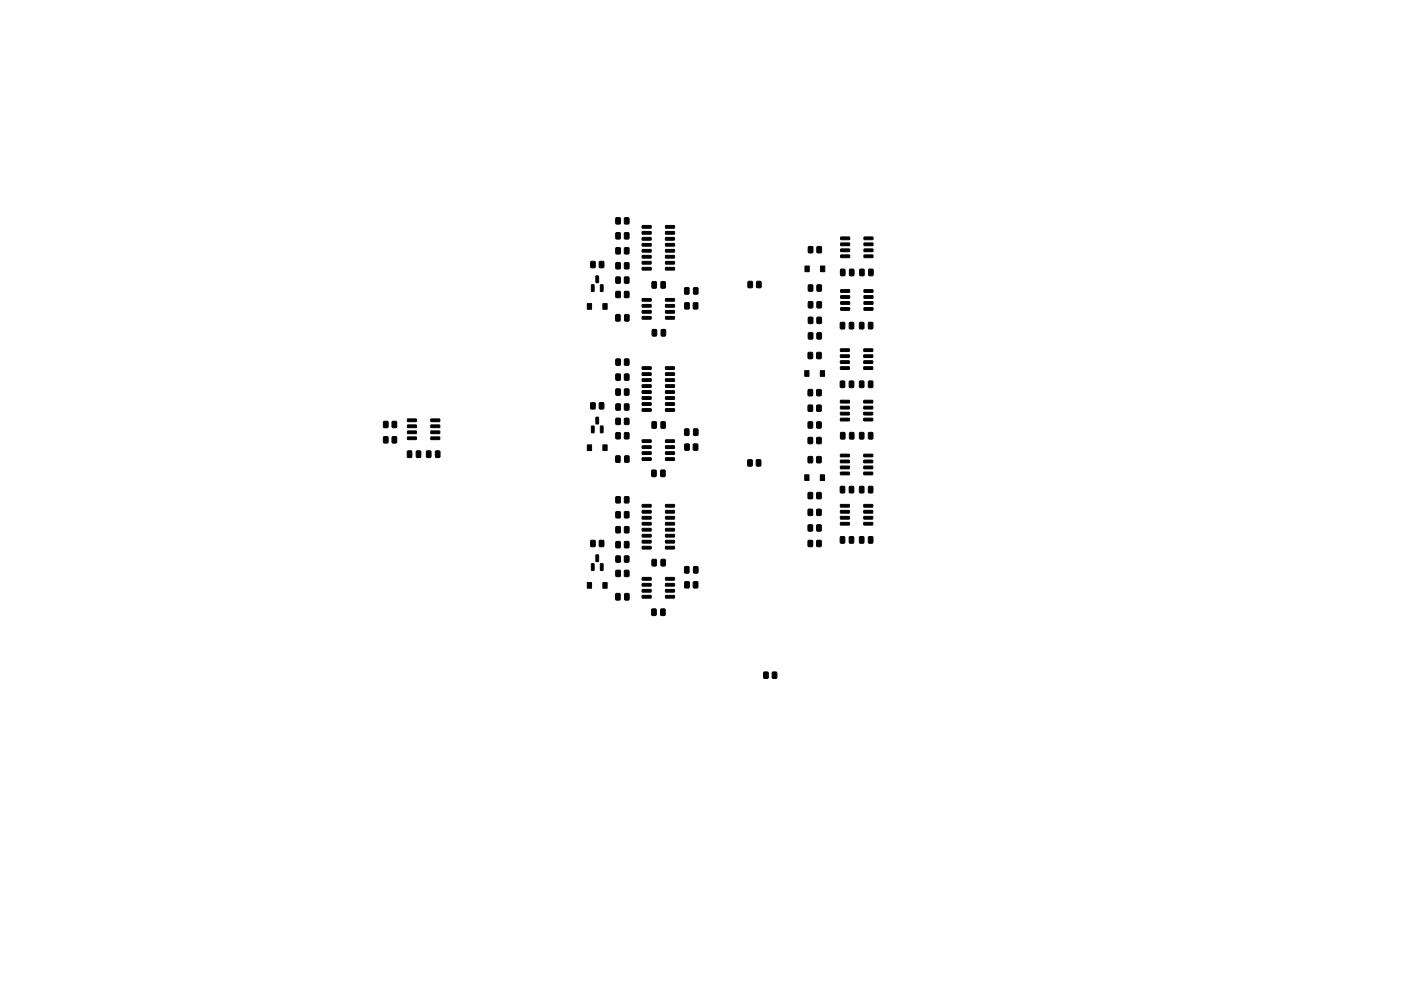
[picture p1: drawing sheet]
<svg xmlns="http://www.w3.org/2000/svg" width="297mm" height="210mm" viewBox="0 0 297 210" stroke-linecap="round" stroke-linejoin="round" font-family="sans-serif">
<g fill="#000" stroke="#000" stroke-width=".21">
<path d="M125.3 55.5l.7-.1 .2 .2v1l-.1 .2h-.7l-.2-.1zM126.4 58.6h.5l-.1 1.4-.5-.1zM127.1 55.5l.7-.1 .2 .2v1l-.1 .2h-.6l-.3-.1zM130.6 55.8l.7-.1 .2 .1 .1 1-.2 .3h-.6l-.2-.2zM130.6 49.4l.7-.1 .2 .2 .1 1-.2 .2h-.6l-.2-.1zM130.6 58.8l.7-.1 .2 .2 .1 1-.2 .2h-.6l-.2-.1zM130.6 46.2h.7l.2 .1 .1 1-.2 .2-.6 .1-.2-.2zM130.6 52.6l.7-.1 .2 .2 .1 1-.2 .2h-.6l-.2-.1zM132.4 55.8l.7-.1 .3 .1v1l-.2 .3h-.6l-.2-.2zM132.4 49.4l.7-.1 .3 .2v1l-.2 .2h-.6l-.2-.1zM132.4 58.8l.7-.1 .3 .2v1l-.2 .2h-.6l-.2-.1zM132.4 46.2h.7l.3 .1v1l-.2 .2-.6 .1-.2-.2z"/>
<path d="M132.4 52.6l.7-.1 .3 .2v1l-.2 .2h-.6l-.2-.1zM136.2 56.8l1.8-.1 .1 .5-1.9 .1zM136.2 55.5h1.8l.1 .5h-1.9zM136.2 54.2h1.8l.1 .5-1.9 .1zM136.2 53l1.8-.1 .1 .5-1.9 .1zM136.2 51.7l1.8-.1 .1 .5-1.9 .1zM136.2 50.4h1.8l.1 .5-1.9 .1zM136.2 49.1h1.8l.1 .5-1.9 .1zM136.2 47.9l1.8-.1 .1 .5-1.9 .1zM138.3 59.8l.6-.1 .3 .2v1l-.2 .3h-.6l-.2-.2zM140.2 59.8l.6-.1 .3 .2v1l-.2 .3h-.6l-.2-.2zM141.1 47.9l1.8-.1 .1 .5-1.8 .1z"/>
<path d="M141.1 49.1h1.8l.1 .5-1.8 .1zM141.1 50.4h1.8l.1 .5-1.8 .1zM141.1 51.7l1.8-.1 .1 .5-1.8 .1zM141.1 53l1.8-.1 .1 .5-1.8 .1zM141.1 54.2h1.8l.1 .5-1.8 .1zM141.1 55.5h1.8l.1 .5h-1.8zM141.1 56.8l1.8-.1 .1 .5-1.8 .1zM158.6 59.7h.7l.3 .1v1l-.2 .3h-.6l-.2-.2zM160.4 59.7h.7l.3 .1v1l-.2 .3h-.6l-.2-.2zM170.7 56.4h.9v1.2h-.9zM171.4 52.4l.7-.1 .3 .1v1l-.2 .3h-.6l-.2-.2zM173.2 52.4l.7-.1 .3 .1v1l-.2 .3h-.6l-.2-.2z"/>
<path d="M174 56.4h.9v1.2h-.9zM178.3 57.2l.6-.1 .3 .1v1.1l-.2 .2h-.6l-.2-.1zM178.3 54.1h1.8v.5l-1.8 .1zM178.3 52.8h1.8v.5l-1.8 .1zM178.3 51.6l1.8-.1v.5l-1.8 .1zM178.3 50.3h1.8v.5l-1.8 .1zM180.2 57.2l.6-.1 .3 .1v1.1l-.2 .2h-.6l-.2-.1zM182.3 57.2l.7-.1 .2 .1v1.1l-.1 .2h-.6l-.2-.1zM183.2 50.3h1.8l.1 .5-1.8 .1zM183.2 51.6l1.8-.1 .1 .5-1.8 .1zM183.2 52.8h1.8l.1 .5-1.8 .1zM183.2 54.1h1.8l.1 .5-1.8 .1z"/>
<path d="M184.2 57.2l.7-.1 .2 .1v1.1l-.1 .2h-.6l-.2-.1zM124.5 64.4h.9v1.2h-.9zM125.4 60.4l.6 .1-.1 1.4-.5-.1zM127.3 60.4l.6 .1-.1 1.4-.5-.1zM127.8 64.4h.9v1.2h-.9zM130.6 79.4l.7-.1 .2 .2 .1 1-.2 .2h-.6l-.2-.2zM130.6 66.8l.7-.1 .2 .2v1l-.1 .2-.6 .1-.3-.2zM130.6 61.9l.7-.1 .2 .1 .1 1-.2 .3h-.6l-.2-.2zM130.6 76.2l.7-.1 .2 .2 .1 1-.2 .2h-.6l-.2-.1zM132.4 79.4l.7-.1 .3 .2v1l-.2 .2h-.6l-.2-.2zM132.4 61.9l.7-.1 .3 .1v1l-.2 .3h-.6l-.2-.2zM132.4 76.2l.7-.1 .3 .2v1l-.2 .2h-.6l-.2-.1z"/>
<path d="M132.5 66.8l.7-.1 .2 .2v1l-.1 .2-.6 .1-.3-.2zM136.2 67.2l1.8-.1 .1 .5-1.9 .1zM136.2 65.9h1.8l.1 .5h-1.9zM136.2 64.6h1.8l.1 .5-1.9 .1zM136.2 63.4l1.8-.1 .1 .5-1.9 .1zM136.2 79.1h1.8l.1 .5-1.9 .1zM136.2 77.8h1.8l.1 .5-1.9 .1zM138.3 70l.7-.1 .2 .1v1.1l-.1 .2h-.6l-.2-.1zM140.2 70l.7-.1 .2 .1 .1 1.1-.2 .2h-.6l-.2-.1zM141.1 63.4l1.8-.1 .1 .5-1.8 .1zM141.1 64.6h1.8l.1 .5-1.8 .1zM141.1 65.9h1.8l.1 .5h-1.8z"/>
<path d="M141.1 67.2l1.8-.1 .1 .5-1.8 .1zM141.1 77.8h1.8l.1 .5-1.8 .1zM141.1 79.1h1.8l.1 .5-1.8 .1zM145.2 61.1l.7-.1 .2 .1v1.1l-.1 .2h-.6l-.3-.1zM145.2 64.3l.7-.1 .2 .1 .1 1-.2 .3h-.6l-.2-.2zM147.1 61.1l.7-.1 .2 .1v1.1l-.1 .2h-.6l-.3-.1zM147 64.3l.7-.1 .3 .1v1l-.2 .3h-.6l-.2-.2zM171.4 64h.7l.3 .1v1l-.2 .2-.6 .1-.2-.2zM171.4 60.5l.7-.1 .3 .2v1l-.2 .2h-.6l-.2-.1zM171.4 70.6h.7l.3 .1v1l-.2 .2-.6 .1-.2-.2zM170.6 78.6h.9v1.2h-.9zM171.4 74.8l.7-.1 .2 .2v1l-.1 .2h-.7l-.2-.1z"/>
<path d="M171.4 67.3h.7l.3 .1v1l-.2 .2-.6 .1-.2-.2zM173.2 64h.7l.3 .1v1l-.2 .2-.6 .1-.2-.2zM173.2 60.5l.7-.1 .3 .2v1l-.2 .2h-.6l-.2-.1zM173.2 70.6h.7l.3 .1v1l-.2 .2-.6 .1-.2-.2zM173.2 74.8l.7-.1 .2 .2v1l-.1 .2h-.6l-.3-.1zM173.2 67.3h.7l.3 .1v1l-.2 .2-.6 .1-.2-.2zM173.9 78.6h.9v1.2h-.9zM178.2 68.4h.7l.2 .1v1.1l-.1 .2h-.6l-.3-.1zM178.2 77.8h1.8l.1 .5-1.8 .1zM178.2 76.6l1.8-.1 .1 .5-1.8 .1zM178.2 75.3h1.8l.1 .5h-1.8zM178.2 74h1.8l.1 .5-1.8 .1z"/>
<path d="M178.3 65.3h1.8v.5h-1.8zM178.3 64h1.8v.5l-1.8 .1zM178.3 62.8l1.8-.1v.5l-1.8 .1zM178.3 61.5h1.8v.4l-1.8 .1zM180.1 68.4h.7l.2 .1v1.1l-.1 .2h-.6l-.3-.1zM182.3 68.4h.6l.3 .1v1.1l-.2 .2h-.6l-.2-.1zM183.2 74h1.8v.5l-1.8 .1zM183.2 75.3h1.8v.5h-1.8zM183.2 76.6l1.8-.1v.5l-1.8 .1zM183.2 77.8h1.8v.5l-1.8 .1zM184.2 68.4h.6l.3 .1v1.1l-.2 .2h-.6l-.2-.1zM183.2 61.5h1.8l.1 .4-1.8 .1z"/>
<path d="M183.2 62.8l1.8-.1 .1 .5-1.8 .1zM183.2 64h1.8l.1 .5-1.8 .1zM183.2 65.3h1.8l.1 .5h-1.8zM81.4 92.7l.7-.1 .2 .2v1l-.2 .2h-.6l-.2-.1zM81.4 89.4h.7l.2 .1v1l-.2 .2-.6 .1-.2-.2zM83.2 92.7l.7-.1 .2 .2v1l-.1 .2h-.6l-.3-.1zM83.2 89.4h.7l.2 .1v1l-.1 .2-.6 .1-.3-.2zM86.4 95.7l.7-.1 .2 .2v1l-.1 .3h-.6l-.2-.2zM86.4 92.7h1.8l.1 .5-1.8 .1zM86.4 91.5l1.8-.1 .1 .5-1.8 .1zM86.4 90.2h1.8l.1 .5h-1.8zM86.4 88.9h1.8l.1 .5-1.8 .1z"/>
<path d="M88.3 95.7l.7-.1 .2 .2v1l-.1 .3h-.6l-.2-.2zM90.5 95.7l.6-.1 .3 .2v1l-.2 .3h-.6l-.2-.2zM91.4 88.9h1.8l.1 .5-1.9 .1zM91.4 90.2h1.8l.1 .5h-1.9zM91.4 91.5l1.8-.1 .1 .5-1.9 .1zM91.4 92.7h1.8l.1 .5-1.9 .1zM92.4 95.7l.6-.1 .3 .2v1l-.2 .3h-.6l-.2-.2zM124.5 94.4h.9v1.2h-.9zM125.4 90.4l.6 .1-.1 1.3-.5-.1zM125.3 85.5l.7-.1 .2 .2v1l-.1 .2h-.7l-.2-.2zM126.4 88.5l.5 .1-.1 1.4-.5-.1zM127.3 90.4l.6 .1-.1 1.3-.5-.1z"/>
<path d="M127.1 85.5l.7-.1 .2 .2v1l-.1 .2h-.6l-.3-.2zM127.8 94.4h.9v1.2h-.9zM130.6 85.7h.7l.2 .1 .1 1-.2 .2-.6 .1-.2-.2zM130.6 96.8l.7-.1 .2 .1v1.1l-.1 .2h-.6l-.3-.1zM130.6 82.6l.7-.1 .2 .1 .1 1-.2 .3h-.6l-.2-.2zM130.6 91.8h.7l.2 .1 .1 1-.2 .2-.6 .1-.2-.2zM130.6 88.8l.7-.1 .2 .2 .1 1-.2 .2h-.6l-.2-.2zM132.4 85.7h.7l.3 .1v1l-.2 .2-.6 .1-.2-.2zM132.4 82.6l.7-.1 .3 .1v1l-.2 .3h-.6l-.2-.2zM132.4 91.8h.7l.3 .1v1l-.2 .2-.6 .1-.2-.2zM132.4 88.8l.7-.1 .3 .2v1l-.2 .2h-.6l-.2-.2zM132.5 96.8l.7-.1 .2 .1v1.1l-.1 .2h-.6l-.3-.1z"/>
<path d="M136.2 86.7h1.8l.1 .5-1.9 .1zM136.2 85.5l1.8-.1 .1 .5-1.9 .1zM136.2 84.2h1.8l.1 .5h-1.9zM136.2 82.9h1.8l.1 .5-1.9 .1zM136.2 81.7l1.8-.1 .1 .5-1.9 .1zM136.2 80.4h1.8l.1 .4-1.9 .1zM136.2 97.1h1.8l.1 .5-1.9 .1zM136.2 95.9l1.8-.1 .1 .5-1.9 .1zM136.2 94.6h1.8l.1 .5-1.9 .1zM136.2 93.3h1.8l.1 .5-1.9 .1zM138.2 99.8l.7-.1 .2 .2v1l-.1 .2-.6 .1-.2-.2zM138.3 89.5l.6-.1 .3 .2v1l-.2 .3h-.6l-.2-.2z"/>
<path d="M140.1 99.8l.7-.1 .2 .2v1l-.1 .2-.6 .1-.2-.2zM140.2 89.5l.6-.1 .3 .2v1l-.2 .3h-.6l-.2-.2zM141.1 80.4h1.8l.1 .4-1.8 .1zM141.1 81.7l1.8-.1 .1 .5-1.8 .1zM141.1 82.9h1.8l.1 .5-1.8 .1zM141.1 84.2h1.8l.1 .5h-1.8zM141.1 85.5l1.8-.1 .1 .5-1.8 .1zM141.1 86.7h1.8l.1 .5-1.8 .1zM141.1 93.3h1.8l.1 .5-1.8 .1zM141.1 94.6h1.8l.1 .5-1.8 .1zM141.1 95.9l1.8-.1 .1 .5-1.8 .1zM141.1 97.1h1.8l.1 .5-1.8 .1z"/>
<path d="M145.2 91h.7l.2 .1v1.1l-.1 .2h-.6l-.3-.1zM145.2 94.2h.7l.2 .1 .1 1-.2 .2-.6 .1-.2-.2zM147.1 91h.7l.2 .1v1.1l-.1 .2h-.6l-.3-.1zM147 94.2h.7l.3 .1v1l-.2 .2-.6 .1-.2-.2zM158.6 97.6l.7-.1 .2 .2v1l-.1 .2h-.7l-.2-.1zM160.4 97.6l.7-.1 .2 .2v1l-.1 .2h-.6l-.3-.1zM171.4 86l.7-.1 .2 .2v1l-.1 .2h-.7l-.2-.1zM171.4 82.7l.7-.1 .2 .2v1l-.1 .2h-.7l-.2-.1zM171.4 92.8h.7l.2 .1v1l-.1 .2-.7 .1-.2-.2zM171.4 89.5h.7l.2 .1v1l-.1 .2-.7 .1-.2-.2zM171.4 96.9l.7-.1 .2 .2v1l-.1 .2h-.7l-.2-.1zM173.2 86l.7-.1 .2 .2v1l-.1 .2h-.6l-.3-.1z"/>
<path d="M173.2 82.7l.7-.1 .2 .2v1l-.1 .2h-.6l-.3-.1zM173.2 92.8h.7l.2 .1v1l-.1 .2-.6 .1-.3-.2zM173.2 89.5h.7l.2 .1v1l-.1 .2-.6 .1-.3-.2zM173.2 96.9l.7-.1 .2 .2v1l-.1 .2h-.6l-.3-.1zM178.2 80.9l.7-.1 .2 .2v1l-.1 .2-.6 .1-.3-.2zM178.3 91.8l.6-.1 .3 .2v1l-.2 .3h-.6l-.2-.2zM178.2 98.9h1.8l.1 .5-1.8 .1zM178.2 97.7l1.8-.1 .1 .5-1.8 .1zM178.2 96.4h1.8l.1 .4-1.8 .1zM178.2 88.8l1.8-.1 .1 .5-1.8 .1zM178.2 87.5h1.8l.1 .5h-1.8zM178.2 86.2h1.8l.1 .5-1.8 .1z"/>
<path d="M178.2 85l1.8-.1 .1 .5-1.8 .1zM180.1 80.9l.7-.1 .2 .2v1l-.1 .2-.6 .1-.3-.2zM180.2 91.8l.6-.1 .3 .2v1l-.2 .3h-.6l-.2-.2zM182.3 80.9l.6-.1 .3 .2v1l-.2 .2-.6 .1-.2-.2zM182.3 91.8l.6-.1 .3 .2v1l-.2 .3h-.6l-.2-.2zM183.2 96.4h1.8v.4l-1.8 .1zM183.2 97.7l1.8-.1v.5l-1.8 .1zM183.2 98.9h1.8v.5l-1.8 .1zM183.2 85l1.8-.1v.5l-1.8 .1zM183.2 86.2h1.8v.5l-1.8 .1zM183.2 87.5h1.8v.5h-1.8zM183.2 88.8l1.8-.1v.5l-1.8 .1z"/>
<path d="M184.2 80.9l.6-.1 .3 .2v1l-.2 .2-.6 .1-.2-.2zM184.2 91.8l.6-.1 .3 .2v1l-.2 .3h-.6l-.2-.2zM125.3 114.7l.7-.1 .2 .2v1l-.1 .2h-.7l-.2-.1zM126.4 117.7l.5 .1-.1 1.4-.5-.1zM127.1 114.7l.7-.1 .2 .2v1l-.1 .2h-.6l-.3-.1zM130.6 108.6l.7-.1 .2 .2 .1 1-.2 .2h-.6l-.2-.1zM130.6 114.9h.7l.2 .1 .1 1-.2 .2-.6 .1-.2-.2zM130.6 118l.7-.1 .2 .2 .1 1-.2 .2h-.6l-.2-.1zM130.6 105.4l.7-.1 .2 .2 .1 1-.2 .2h-.6l-.2-.1zM130.6 111.8l.7-.1 .2 .1 .1 1-.2 .3h-.6l-.2-.2zM132.4 108.6l.7-.1 .3 .2v1l-.2 .2h-.6l-.2-.1zM132.4 114.9h.7l.3 .1v1l-.2 .2-.6 .1-.2-.2z"/>
<path d="M132.4 118l.7-.1 .3 .2v1l-.2 .2h-.6l-.2-.1zM132.4 105.4l.7-.1 .3 .2v1l-.2 .2h-.6l-.2-.1zM132.4 111.8l.7-.1 .3 .1v1l-.2 .3h-.6l-.2-.2zM136.2 115.9h1.8l.1 .5-1.9 .1zM136.2 114.7l1.8-.1 .1 .5-1.9 .1zM136.2 113.4h1.8l.1 .5h-1.9zM136.2 112.1h1.8l.1 .5-1.9 .1zM136.2 110.9l1.8-.1 .1 .5-1.9 .1zM136.2 109.6h1.8l.1 .5h-1.9zM136.2 108.3h1.8l.1 .5-1.9 .1zM136.2 107.1l1.8-.1 .1 .5-1.9 .1zM138.3 118.7l.6-.1 .3 .2v1l-.2 .3h-.6l-.2-.2z"/>
<path d="M140.2 118.7l.6-.1 .3 .2v1l-.2 .3h-.6l-.2-.2zM141.1 107.1l1.8-.1 .1 .5-1.8 .1zM141.1 108.3h1.8l.1 .5-1.8 .1zM141.1 109.6h1.8l.1 .5h-1.8zM141.1 110.9l1.8-.1 .1 .5-1.8 .1zM141.1 112.1h1.8l.1 .5-1.8 .1zM141.1 113.4h1.8l.1 .5h-1.8zM141.1 114.7l1.8-.1 .1 .5-1.8 .1zM141.1 115.9h1.8l.1 .5-1.8 .1zM171.4 108.1l.7-.1 .2 .2v1l-.1 .2h-.7l-.2-.1zM171.4 114.7l.7-.1 .2 .2v1l-.1 .2h-.7l-.2-.1zM171.4 104.5h.7l.2 .1v1l-.1 .2-.7 .1-.2-.2z"/>
<path d="M170.6 100.7h.9v1.2h-.9zM171.4 111.4l.7-.1 .2 .2v1l-.1 .2h-.7l-.2-.1zM173.2 108.1l.7-.1 .2 .2v1l-.1 .2h-.6l-.3-.1zM173.2 114.7l.7-.1 .2 .2v1l-.1 .2h-.6l-.3-.1zM173.2 104.5h.7l.2 .1v1l-.1 .2-.6 .1-.3-.2zM173.2 111.4l.7-.1 .2 .2v1l-.1 .2h-.6l-.3-.1zM173.9 100.7h.9v1.2h-.9zM178.2 103.2h.7l.2 .1v1.1l-.1 .2h-.6l-.3-.1zM178.2 113.9l.7-.1 .2 .2v1l-.1 .3h-.6l-.3-.2zM178.2 100.2h1.8l.1 .5h-1.8zM178.2 110.9l1.8-.1 .1 .5-1.8 .1zM178.2 109.6h1.8l.1 .5h-1.8z"/>
<path d="M178.2 108.3h1.8l.1 .5-1.8 .1zM178.2 107.1l1.8-.1 .1 .5-1.8 .1zM180.1 103.2h.7l.2 .1v1.1l-.1 .2h-.6l-.3-.1zM180.1 113.9l.7-.1 .2 .2v1l-.1 .3h-.6l-.3-.2zM182.3 113.9l.6-.1 .3 .2v1l-.2 .3h-.6l-.2-.2zM182.3 103.2h.6l.3 .1v1.1l-.2 .2h-.6l-.2-.1zM183.2 100.2h1.8v.5h-1.8zM183.2 107.1l1.8-.1v.5l-1.8 .1zM183.2 108.3h1.8v.5l-1.8 .1zM183.2 109.6h1.8v.5h-1.8zM183.2 110.9l1.8-.1v.5l-1.8 .1zM184.2 113.9l.6-.1 .3 .2v1l-.2 .3h-.6l-.2-.2z"/>
<path d="M184.2 103.2h.6l.3 .1v1.1l-.2 .2h-.6l-.2-.1zM124.5 123.6h.9v1.2h-.9zM125.4 119.6l.6 .1-.1 1.3h-.5zM127.3 119.6l.6 .1-.1 1.3h-.5zM127.8 123.6h.9v1.2h-.9zM130.6 126l.7-.1 .2 .1v1.1l-.1 .2h-.6l-.3-.1zM130.6 121h.7l.2 .1 .1 1-.2 .2-.6 .1-.2-.2zM132.4 121h.7l.3 .1v1l-.2 .2-.6 .1-.2-.2zM132.5 126l.7-.1 .2 .1v1.1l-.1 .2h-.6l-.3-.1zM136.2 126.4l1.8-.1 .1 .5-1.9 .1zM136.2 125.1h1.8l.1 .5h-1.9zM136.2 123.8h1.8l.1 .5-1.9 .1z"/>
<path d="M136.2 122.5h1.8l.1 .5-1.9 .1zM138.2 129.2h.7l.2 .1v1.1l-.1 .2h-.6l-.2-.1zM140.1 129.2h.7l.2 .1v1.1l-.1 .2h-.6l-.2-.1zM141.1 122.5h1.8l.1 .5-1.8 .1zM141.1 123.8h1.8l.1 .5-1.8 .1zM141.1 125.1h1.8l.1 .5h-1.8zM141.1 126.4l1.8-.1 .1 .5-1.8 .1zM145.2 120.2h.7l.2 .1v1.1l-.1 .2h-.6l-.3-.1zM145.2 123.4h.7l.2 .1 .1 1-.2 .3h-.6l-.2-.2zM147.1 120.2h.7l.2 .1v1.1l-.1 .2h-.6l-.3-.1zM147 123.4h.7l.3 .1v1l-.2 .3h-.6l-.2-.2zM162 142.6h.7l.2 .1v1l-.2 .2-.6 .1-.2-.2z"/>
<path d="M163.8 142.6h.7l.2 .1v1l-.1 .2-.6 .1-.3-.2z"/>
</g>
</svg>
